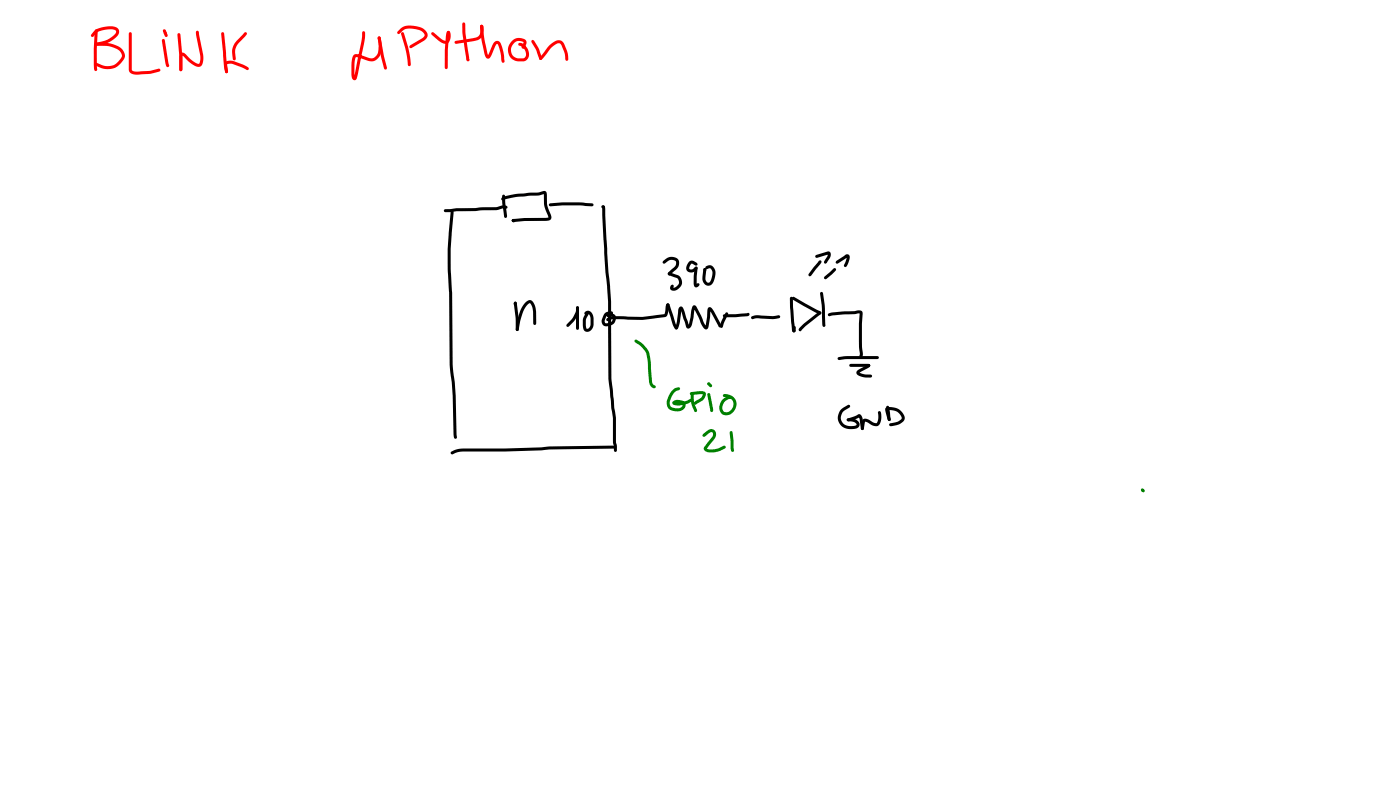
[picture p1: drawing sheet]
<svg xmlns="http://www.w3.org/2000/svg" width="337mm" height="190mm" viewBox="0 0 337 190" stroke-linecap="round" stroke-linejoin="round" font-family="sans-serif">
<g fill="#f00">
<path d="M22.9 7.1h.5l.1 .3a51.2 51.2 0 0 0-.2 9.1v.5l-.3 .1-.3-.3-.1-.3a50.7 50.7 0 0 1 .3-9.4z"/>
<path d="M22.6 7.5a6.1 6.1 0 0 1 5.6-.8 1.45 1.45 0 0 1-.5 2.4 7.6 7.6 0 0 1-4.5 1.8h-.4l-.1-.3 .2-.3a6.8 6.8 0 0 0 4.9-2.4 .5 .5 0 0 0-.4-.8 5.5 5.5 0 0 0-4.4 1l-.5 .7h-.6v-.5z"/>
<path d="M22.8 10.4l.4-.1a8.7 8.7 0 0 1 5.8 1.2 2.1 2.1 0 0 1 .6 3.1 4.2 4.2 0 0 1-5.4 1.7l-1.4-.7 .1-.4 .3-.1 1.3 .5a3.6 3.6 0 0 0 4.8-2.2v-.2a2.77 2.77 0 0 0-2.5-1.9l-1.2-.3h-2.6l-.3-.4z"/>
<path d="M31.1 7.8l.2-.1 .4 .4v8.7l.6 .4 1.8-.1a10.4 10.4 0 0 0 4-.6l.4 .1 .1 .2-.4 .4a23.8 23.8 0 0 1-6 .7l-.8-.3-.4-.7z"/>
<path d="M39 9.5l.3-.2 .3 .4 1.1 6-.1 .3a.69 .69 0 0 1-.9-.9l-.8-5.3z"/>
<path d="M42.7 8.1l.3-.2 .4 .4 .4 5v3.5l-.3 .3-.4-.3v-3.4l-.5-5.1z"/>
<path d="M47.2 7.5l.2-.1 .4 .3 1 5.5a2.93 2.93 0 0 1-.5 2.7l-.6 .2-.7-.2a9.6 9.6 0 0 1-3-2.5l-.2-.1v3.5l-.3 .3-.4-.3v-3.2a.87 .87 0 0 1 .6-1 .87 .87 0 0 1 1.1 .6l1.1 1.1 1.6 1a.33 .33 0 0 0 .5-.2l.1-1.8-.9-4.7z"/>
<path d="M53.3 7.8l.2-.1 .4 .3 .9 8.8a.45 .45 0 0 1-.1 .6 .45 .45 0 0 1-.5 .1l-.4-1.6-.6-7.8z"/>
<path d="M54 14.9l1-.3 1.1 .1 2.4 .8 1.2 .7 .1 .3-.3 .4-3.5-1.5-.7-.1-.8 .2 .1-.2 .2 1.9-.3 .4-.4-.4-.2-1.9z"/>
<path d="M58.7 7.8h.6v.5l-2.1 2.2-.5 1-.2 .9 .2 1.8-.4 .3-.3-.3-.2-1.5 .2-1.5 .6-1.1z"/>
<path d="M87.2 7.6h.5l.1 .2-.1 1.3-1.8 9.3a.69 .69 0 0 1-.6 .9 .69 .69 0 0 1-.8-.8v-.7a12 12 0 0 1 .3-4.1l.1-.2a1.03 1.03 0 0 1 1.4-.4l.4 .1a5.4 5.4 0 0 0 2.9 .8 2.12 2.12 0 0 0 1.3-1.4l.1-1.5-.2-2 .1-.2h.5a6.1 6.1 0 0 1-.2 4.8 2.21 2.21 0 0 1-2.7 .9l-3-.9-.3 1.6 .1 3.3h-.2l1.7-8.1z"/>
<path d="M90.9 8.9l.3-.1 .3 .3 .8 4.4 .7 2.8-.1 .3-.2 .1-.4-.3-.7-2.8-.8-4.4z"/>
<path d="M96.5 7.8l.3-.1 .3 .3 1.1 3.7a10.7 10.7 0 0 1 .5 4.1l-.3 .1-.4-.3-.4-3.2-1.2-4.2z"/>
<path d="M95.6 7.6l1-.9a5.5 5.5 0 0 1 5.8 .8 1.41 1.41 0 0 1-.4 2.3l-3.1 1.7h-.4l-.1-.3 .2-.3 3-1.8a.85 .85 0 0 0 .5-.8 .85 .85 0 0 0-.7-.8 5.2 5.2 0 0 0-4.4-.3l-1.2 1-.3-.4z"/>
<path d="M103.7 7.8h.5l1.9 1.6 1.1 .4a1.56 1.56 0 0 0 .3-1.8l.2 .1-.3-.3 .1-.3 .4-.1a2.06 2.06 0 0 1-.6 3.1l-.9-.1-1-.7-1.6-1.4z"/>
<path d="M107.5 7.5h.5l.2 .3-.3 .3 .1-.1-.3 4-.1 4.3-.3 .3-.4-.3v-4.3l.3-3.5z"/>
<path d="M111.2 5.5l.3-.1 .3 .3a44.1 44.1 0 0 0 1 8v.5l-.2-.2 .3 .4-.4 .3-.4-.2-.1-.7a44.9 44.9 0 0 1-.9-8.1z"/>
<path d="M109.3 9.9l5.2-.9a1.38 1.38 0 0 0 1-1.2v-1.7a.72 .72 0 0 1 .7 .2 .72 .72 0 0 1 .1 .8 2.49 2.49 0 0 1-2.5 2.8l-4.2 .6-.2-.1z"/>
<path d="M115.6 6l.4 .1 .1 .2-.1 .3h-.5l-.1-.3z"/>
<path d="M115.6 6l.4 .1 .1 .2 .4 3.4 .9 3.7h-.2l1.4-2.9a.98 .98 0 0 1 .9-.7 .98 .98 0 0 1 .9 .7l.6 2.1 .3 2.1-.4 .4-.3-.4a11.1 11.1 0 0 0-.9-4l-.2-.2-.3 .4-1 2.2a.89 .89 0 0 1-1.3 .8l-.4-.8-.7-3.2-.4-3.3z"/>
<path d="M123.1 9.8a2.31 2.31 0 0 1 3.5 .2l-.1 .7-.4 .8-.4 .2-.3-.4 .5-1.1a1.87 1.87 0 0 0-3 1.4 1.93 1.93 0 0 0 1.7 2.4h1.1a.91 .91 0 0 0 .8-1.1 2.16 2.16 0 0 0-1.8-2 .5 .5 0 0 1 .2-.6 .5 .5 0 0 1 .6 .1 2.48 2.48 0 0 1 .9 4.2l-1.8 .1a2.77 2.77 0 0 1-2.4-1.9 2.77 2.77 0 0 1 .9-3z"/>
<path d="M127.8 9.7l.3-.1 .3 .2 1 1.6 .8 2.3v.6l-.2 .1-.4-.2-.7-2.2-1.1-1.9z"/>
<path d="M131.9 11l.3-.2a2.54 2.54 0 0 1 2.6-1l.8 .8 .9 2.3a1.84 1.84 0 0 1 0 1.6l-.2 .1-.4-.3-.2-1.5-.7-2a.91 .91 0 0 0-1.6 0 7 7 0 0 0-2.2 2.5l-1 1h-.5v-.5z"/>
<circle cx="91.2" cy="9.1" r=".36"/>
</g>
<g fill="#f00">
<path d="M39.2 7.5l.6-.3 .3 .7-.1 .3-.5 .1z" fill-rule="evenodd"/>
<path d="M39.5 7.7l.2-.1 .4 .2 .2 .7-.1 .3-.2 .1-.4-.2-.2-.7z" fill-rule="evenodd"/>
<circle cx="39.5" cy="7.4" r=".36"/>
</g>
<g fill="#000">
<path d="M106.8 50.4l2.9-.4h4.6l5.5-.4a1.62 1.62 0 0 1 2.2 .2l-.4 .4-.7-.1-1.7 .4-9.4 .2-1.6 .3-1.4-.1zM108.4 50.6h.5l.1 .2-.7 9v4.9l.4 5.5 .1 17.4 .7 7.5 .4 10-.4 .3-.4-.3-.1-.7-.2-9.3-.7-7.5-.1-17.4-.4-5.5v-5zM120.6 47.5l.6-.3 2.9-.6 5.1-.3 1.9-.4 .3 .5 .2 3 .9 2.6v.5l-.2 .3-1.1 .3h-5.1l-2.7 .2-.4-.3 .4-.4 2.7-.2 5.5-.1 .2-.1-.1-.4a8.3 8.3 0 0 1-1-5.1v-.2l.2 .1-1.4 .4-5.3 .3-2.4 .5-1 .4-.3-.4zM120.8 46.8l.3-.1 .3 .4 .1 1.7 .4 3-.1 .5h-.5l-.1-.4a14.7 14.7 0 0 1-.4-5.1zM123.1 52.7l.3-.1 .4 .3v.4h-.6l-.2-.3zM132 49l3.1-.4h4.1l3.2 .2 .3 .4-.4 .4-3.1-.3h-3.8l-3.1 .3-.3-.1zM144.8 49.4l.2-.1 .3 .2 .2 .5 .5 10.8 .5 6.2a77.4 77.4 0 0 1 .4 11.2l.1 12.8 .6 5.8a46.7 46.7 0 0 1 .5 9.6l.2 1.8-.4 .4-.3-.4-.2-1.6a48.8 48.8 0 0 0-.5-9.7l-.6-5.9-.1-12.8a73.9 73.9 0 0 0-.5-11.8l-.6-8.9zM126.3 72.7a1.17 1.17 0 0 1 1.3-.6 1.17 1.17 0 0 1 .9 1l.4 1.8v2.8l-.4 .4-.3-.4-.2-3.6-.6-1.3a3.6 3.6 0 0 0-1.7 2.3l-.7 2.1-.3 2-.4 .3-.3-.3 .6-3 .7-2.1zM123.6 72.6l.3-.1 .3 .3 .5 3.4v3l-.4 .3-.3-.3v-2.6l-.5-3.7zM138.6 73.7l.2-.1a1.1 1.1 0 0 1 .4 1.3l-1.1 2.2-1.4 1.3h-.5v-.5l1.1-1.1a4.6 4.6 0 0 0 1.3-3.1zM138.6 73.7l.2-.1 .4 .3v5l-.4 .4-.3-.4zM140.6 75a1.24 1.24 0 0 1 1.4-.2 1.24 1.24 0 0 1 .6 1.2l.1 2a1.45 1.45 0 0 1-.7 1.4 1.45 1.45 0 0 1-1.6-.1 5 5 0 0 1 0-3.4l.5-.7 .3-.2 .2 .1 .1 .5-.7 1.3v1.4l.2 .7a.94 .94 0 0 0 1-1v-1.4a.91 .91 0 0 0-.7-1.2l-.5 .2-.2-.1z"/>
<path d="M145.9 76.5a2.65 2.65 0 0 1 2-.5l6.5 .1 5.3-.6 .3-1.8a.58 .58 0 0 1 .8-.7l.1 .2-.2 .4 .1-.1-.3 1.8-.2 .6-.4 .3-5.5 .7-6.5-.2a2.5 2.5 0 0 0-1.8 .4l-.4-.3zM145.4 75.2l.6-.3a1.13 1.13 0 0 1 1.4 .3l-.1 .2-1.4 .4-.5 1.3a.49 .49 0 0 0 .1 .5 .49 .49 0 0 0 .5 0h.4a.94 .94 0 0 0 .8-1.5h-1.3a.65 .65 0 0 1 .2-.7 .65 .65 0 0 1 .7-.1 1.15 1.15 0 0 1 1.2 .6 1.15 1.15 0 0 1-.1 1.3 2.14 2.14 0 0 1-3 .8l-.3-1.1zM159.4 62.7l.7-.5a2.03 2.03 0 0 1 3.1 .6v.9l-.4 .7-1.7 1.6h-.5l.1-.5 1.2-1.2a1.03 1.03 0 0 0 .6-1.4 1.03 1.03 0 0 0-1.5-.4l-1.4 .9-.3-.4zM160.3 73l.3-.1 .3 .2 1.5 4.7 .5 1a.54 .54 0 0 1-.6 .2 .54 .54 0 0 1-.4-.6l-1.7-5.1zM160.6 65.5h.5l1.3 .4a1.97 1.97 0 0 1 1.6 2 1.97 1.97 0 0 1-1.7 1.9 .83 .83 0 0 1-1-.2 .83 .83 0 0 1 0-1.1l.3-.1 .3 .1 .1 .2-.2 .5-.1-.1 .7-.1 .6-.5a1.2 1.2 0 0 0-.3-1.7l-1.5-.5a.56 .56 0 0 1-.6-.8zM160.6 65.5h.6v.6l-.6-.1zM163.3 73.8l.2-.1a.92 .92 0 0 1 1 1l1.1 3.6-.2-.1 .6-1.8 .2-2a.76 .76 0 0 1 .2-.8 .76 .76 0 0 1 .9-.1l1.3 2.4 .7 1.9 .5 .6-.2 .1 .4-2.4 .1-1.7a.61 .61 0 0 1 .5-.6 .61 .61 0 0 1 .7 .4l2.1 4.1-.3 .4-.4-.3-2.2-3.9 .3-.1-.4 3.9a.7 .7 0 0 1-.6 .8 .7 .7 0 0 1-.8-.5l-2.2-4.6h.3l-.7 3.8a.87 .87 0 0 1-.4 .9 .87 .87 0 0 1-1-.1l-1.5-4.3h.4l-.5 3.4a1.52 1.52 0 0 1-.8 1.4l-.3-.1-.1-.2 .3-.4-.1 .1 .3-1.2 .3-2.8zM165.6 62.9a.96 .96 0 0 1 1.2-.2l.7 .5 .2 .3-.1 .2-.4 .1-.8-.5a1.1 1.1 0 0 0-.7 1.2l.7 .2 .9-.7 .4 .4a1.41 1.41 0 0 1-1.4 1.1 1.41 1.41 0 0 1-1.3-1.1l.2-.8zM167.1 64.1h.5l.1 .4a9.3 9.3 0 0 0-.2 3.9l-.2-.1 .5-.3 .3 .1a.7 .7 0 0 1-.7 1 .7 .7 0 0 1-.7-1l.1-1.8zM169.2 64.4l.5 .1 .1 .2-.2 2.3 .3 .7a.62 .62 0 0 0 .7 .2 .62 .62 0 0 0 .3-.7l.4-1.3a.97 .97 0 0 0-.9-1.4l-.5 .1a.46 .46 0 0 1-.2-.5 .46 .46 0 0 1 .5-.3 1.64 1.64 0 0 1 1.8 2.2 2.74 2.74 0 0 1-1.4 2.6 1.68 1.68 0 0 1-1.7-2.3zM174.5 75.1h.5v.4l-.9 1.9-.3 1.1-.4 .3-.3-.4 .2-.8zM173.9 75.6l5.9-.5 .3 .1a.47 .47 0 0 1-.4 .8l-5.6 .2-.2-.1z"/>
<path d="M180.6 76.1l1.4-.4 3.8 .2 1.4-.2 .4 .4-.3 .3-1.6 .3-3.7-.3-1.1 .3-.3-.1zM190.7 78.4h.5l.1 .3-.1 .9-.3 .2-.4-.3zM190 71.4l.2-.1 .4 .3 .4 7.6 .2 .3-.1 .2a.5 .5 0 0 1-.5 0 .5 .5 0 0 1-.2-.5l-.5-5.5zM190.5 71.4l.4-.1 5.4 3.1a1.45 1.45 0 0 1 1.2 .8l-.2 .3-3.7 2.9-1 1.1h-.5v-.6l.8-.9 4-3.1-.1 .3 .1 .2-3.6-1.8-2.8-1.6-.2-.4zM196.8 62.7l.3-.2 .3 .1 .1 .3-.3 .5-2.2 2.9-.3 .1-.3-.1v-.5zM196 61.4l3-1a.95 .95 0 0 1 .7 .7 .95 .95 0 0 1-.3 1l-.7 1.1-.3 .2-.2-.1-.1-.5 .8-1.2 .1-.6 .2 .1-2.8 .9-.3-.1zM197.2 70.2l.3-.1 .3 .3 .4 2.7 .2 5.1-.3 .4-.3-.1-.1-.6-.1-4.3-.5-3.1zM198.2 66.5l1.6-1.4a.86 .86 0 0 1 1.1-.6 .86 .86 0 0 1-.6 1.1l-1.6 1.4h-.5zM199.1 75.4l1-.3 5.3-.4a1.28 1.28 0 0 1 2 .4l-.2 3.4a23.4 23.4 0 0 0 .2 6.2v.8l-.4 .3-.3-.1-.1-.3 .3-.3-.2 .1v-.4a26 26 0 0 1-.2-6.7l.1-2.9 .1 .1-1.2 .2h-2.8l-3.3 .5-.3-.1zM201 62.7l1.8-1.2a.8 .8 0 0 1 1.2-.3 .8 .8 0 0 1 .2 1.2l-.6 1.5-.4 .3-.3-.4 .6-2.1 .2 .1-.5 .3-1.8 1.2h-.4l-.1-.3zM201.4 85.9a12.8 12.8 0 0 1 4.6-.4h4.9l.4 .4-.4 .4h-7.2l-2 .2-.3-.1zM202.2 98.4l1.7-1.1h.4l.1 .3-.2 .3-1.1 .7a2.09 2.09 0 0 0-.8 2.5 2.09 2.09 0 0 0 2.3 1.3l1-.2 .3-.3a1.6 1.6 0 0 0-1.5-.7 .64 .64 0 0 1-.9-.3 1.17 1.17 0 0 1 1.5-.3 1.36 1.36 0 0 1 1.4 .6 1.36 1.36 0 0 1-.1 1.5 3.3 3.3 0 0 1-4.9-2l.2-1.3z"/>
<path d="M204.2 87.5l4.5-.1 .4 .2 .1 .2-.4 .4-4.3-.1-.3-.1zM206.1 89l2.5-1.5 .5 .1 .1 .2-.2 .4-2.4 1.3 1.3 .4 1.4 .1 .4 .3-.4 .4h-1.5a1.86 1.86 0 0 1-1.9-1.1zM213.1 97.6l.3-.1 .3 .3 .4 2.9-.3 .5-.3-.2-.2-.6-.3-2.6zM108.4 108.6l1.2-.6 1.5-.2 10.3-.1 8.8-.2 1.8-.2 15.8-.3 .4 .4-.4 .4-15.8 .2-1.8 .2-8.8 .3h-10.3l-1.2 .2-1.2 .5-.3-.1zM203.6 100.6l2.4-.8a.8 .8 0 0 1 .9-.2 .8 .8 0 0 1 .4 .9l.4 2.5-.4 .3-.4-.3-.2-2.2-.3-.6h.2l-.7 .4-1.9 .6-.4-.1zM207.5 100.7l.4-.1 .5 .1 1.5 .8a.63 .63 0 0 0 .8 .2 .63 .63 0 0 0 .3-.7v-1.9l.1-.2 .5-.1a3.2 3.2 0 0 1-.5 3.5l-.6 .1-.7-.2-1.8-.9-.3 1.7-.4 .3-.3-.1-.1-.2 .3-1.5zM213 97.9a3.4 3.4 0 0 1 4.5 2.7 2.55 2.55 0 0 1-2.1 1.6l-1.3 .2-.4-.4 .4-.3 1.7-.4 .9-.6a2.17 2.17 0 0 0-2.4-2.2h-.9l.1-.2 .6 2.4-.1 .3-.2 .2-.4-.3-.5-1.8-.1-.9z"/>
<circle cx="123.4" cy="53" r=".36"/>
<circle cx="145" cy="49.7" r=".37"/>
<circle cx="160.6" cy="73.3" r=".37"/>
<circle cx="169.4" cy="64.8" r=".37"/>
<circle cx="190.9" cy="79.5" r=".36"/>
<circle cx="208.8" cy="87.8" r=".37"/>
</g>
<g fill="#000">
<path d="M123.6 72.6l.3-.1a.49 .49 0 0 1 .3 .4 .49 .49 0 0 1-.3 .5 .53 .53 0 0 1-.3-.8z" fill-rule="evenodd"/>
<circle cx="123.9" cy="73" r=".36"/>
</g>
<g fill="#008000">
<path d="M152.6 81.7l.4-.1 1 .6a5.6 5.6 0 0 1 2.5 5.1l.3 4.4 .2 .7 .6 .3 .1 .2a.73 .73 0 0 1-.8 .3 .73 .73 0 0 1-.5-.5l-.4-1-.3-4.3a4.9 4.9 0 0 0-2.1-4.6l-.9-.6-.2-.3z"/>
<path d="M161.8 93.6l.5-.4 .8-.2 .4 .4-.3 .3a3 3 0 0 0-2.2 2.7v.1a1.26 1.26 0 0 0 1.5 1.6 1.35 1.35 0 0 0 1.6-.7l-.1-.3-.2-.2-1.1-.1-.4 .2-.1-.4 1.2 .1 1.7-.4 1.1-.6 .3 .1 .1 .5-1.1 .6-2.3 .5a1.26 1.26 0 0 1-1.6-.7l.3-.3 .6-.3 1.4 .1a1.31 1.31 0 0 1 .9 1.5 1.31 1.31 0 0 1-1.3 1.1 2.59 2.59 0 0 1-3.1-1.1 3.8 3.8 0 0 1 1.2-3.9z"/>
<path d="M166.1 94.3l.3-.1 .4 .3 .1 2.2 .7 1.9-.1 .3-.3 .1-.3-.2-.7-1.7-.1-1.1z"/>
<path d="M165.9 94.3l2.5-.3a.95 .95 0 0 1 1.2 .3 .95 .95 0 0 1-.2 1.2l-.5 .7-1.8 1-.4-.3 .2-.3 1.6-1 .5-.9-2.8 .2-.3-.1z"/>
<path d="M170.1 94.5l.3-.1 .3 .3 .7 3.8-.1 .4-.2 .1-.4-.3-.7-3.8z"/>
<path d="M173.9 94.8a2.5 2.5 0 0 1 3.1 2.5 2.5 2.5 0 0 1-3.4 2.2 2.6 2.6 0 0 1-.3-2.9 2.6 2.6 0 0 1 2.5-1.4v.5a2 2 0 0 0-1.9 1.1 2 2 0 0 0 .3 2.2 1.8 1.8 0 0 0 2.1-1.6 1.8 1.8 0 0 0-1.8-2l-.6-.1z"/>
<path d="M169 104.3l1.2-1a1.27 1.27 0 0 1 1.7 .2 1.27 1.27 0 0 1 0 1.8l-2 2.6v-.2l.6 .3 1.3-.1 2.3-.9 .4 .4a5 5 0 0 1-3.8 1.3 1.12 1.12 0 0 1-1.4-1.3l1.8-2.3 .3-.9-.1-.3-.4-.1-1.7 1.2-.4-.4z"/>
<path d="M175.5 103.6l.3-.1 .3 .4 .3 4.6a.62 .62 0 0 1-.7-.2 .62 .62 0 0 1-.1-.7z"/>
</g>
<g fill="#008000">
<path d="M170.1 92h.5l.5 .4v.5h-.5l-.5-.4z" fill-rule="evenodd"/>
<path d="M274.4 117.9l.5-.5 .2 .4-.4 .4z" fill-rule="evenodd"/>
<circle cx="170.4" cy="92.2" r=".36"/>
<circle cx="274.6" cy="117.7" r=".36"/>
<circle cx="274.8" cy="117.9" r=".39"/>
</g>
</svg>
